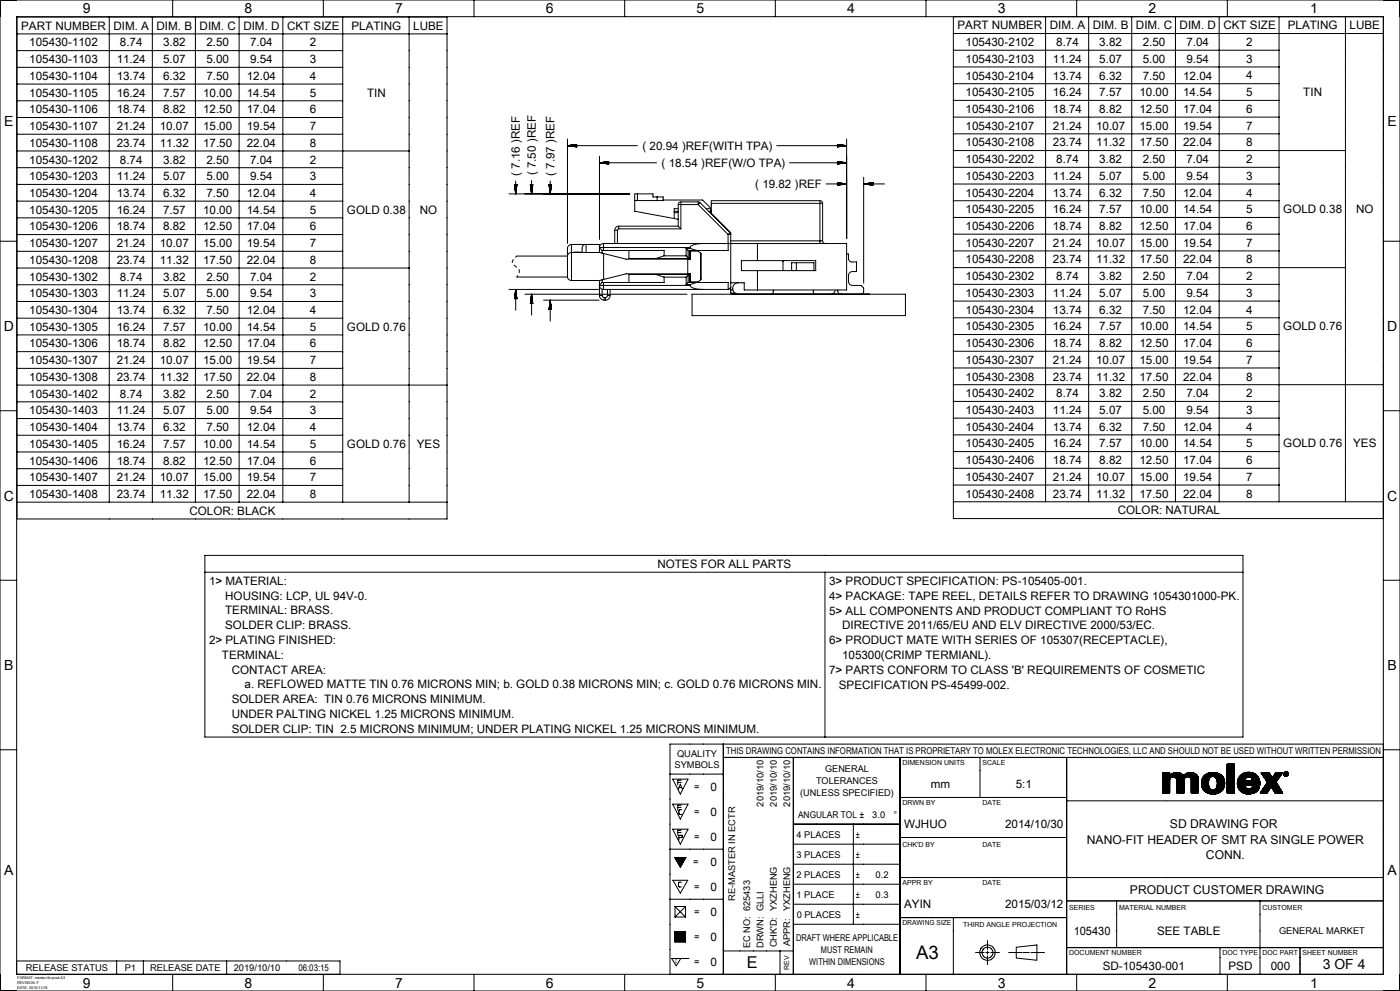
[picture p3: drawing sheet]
<svg xmlns="http://www.w3.org/2000/svg" width="420mm" height="297mm" viewBox="0 0 420 297" stroke-linecap="round" stroke-linejoin="round" font-family="sans-serif">
<defs><g id="words">
<text font-size="5.6" x="274.8" y="287.5">A3</text>
<text font-size="4.9" x="224.1" y="290.3">E</text>
<g font-size="4.2">
<text x="24.9" y="4">9</text>
<text x="73.4" y="4">8</text>
<text x="118.6" y="4">7</text>
<text x="163.8" y="4">6</text>
<text x="209" y="4">5</text>
<text x="254.2" y="4">4</text>
<text x="299.4" y="4">3</text>
<text x="344.6" y="4">2</text>
<text x="393.1" y="4">1</text>
<text x="1.3" y="37.7">E</text>
<text x="416.3" y="37.7">E</text>
<text x="1.1" y="99.2">D</text>
<text x="416.1" y="99.2">D</text>
<text x="1.1" y="150">C</text>
<text x="416.1" y="150">C</text>
<text x="1.3" y="200.8">B</text>
<text x="416.3" y="200.8">B</text>
<text x="1.3" y="262.4">A</text>
<text x="416.3" y="262.4">A</text>
<text x="396.8" y="290.5">3 OF 4</text>
<text x="24.9" y="296">9</text>
<text x="73.4" y="296">8</text>
<text x="118.6" y="296">7</text>
<text x="163.8" y="296">6</text>
<text x="209" y="296">5</text>
<text x="254.2" y="296">4</text>
<text x="299.4" y="296">3</text>
<text x="344.6" y="296">2</text>
<text x="393.1" y="296">1</text>
</g>
<g font-size="3.6">
<text x="351" y="248.2">SD DRAWING FOR</text>
<text x="326.1" y="252.8">NANO-FIT HEADER OF SMT RA SINGLE POWER</text>
<text x="361.8" y="257.4">CONN.</text>
<text x="339" y="267.8">PRODUCT CUSTOMER DRAWING</text>
</g>
<g font-size="3.5">
<text x="6.4" y="8.9">PART NUMBER</text>
<text x="34" y="8.9">DIM. A</text>
<text x="47" y="8.9">DIM. B</text>
<text x="59.9" y="8.9">DIM. C</text>
<text x="73" y="8.9">DIM. D</text>
<text x="86.1" y="8.9">CKT SIZE</text>
<text x="105.4" y="8.9">PLATING</text>
<text x="124" y="8.9">LUBE</text>
<text x="287.3" y="8.8">PART NUMBER</text>
<text x="314.9" y="8.8">DIM. A</text>
<text x="327.9" y="8.8">DIM. B</text>
<text x="340.8" y="8.8">DIM. C</text>
<text x="353.9" y="8.8">DIM. D</text>
<text x="367" y="8.8">CKT SIZE</text>
<text x="386.3" y="8.8">PLATING</text>
<text x="404.9" y="8.8">LUBE</text>
<text x="8.8" y="13.9">105430-1102</text>
<text x="36" y="13.9">8.74</text>
<text x="48.9" y="13.9">3.82</text>
<text x="61.9" y="13.9">2.50</text>
<text x="75" y="13.9">7.04</text>
<text x="93" y="13.9">2</text>
<text x="289.7" y="13.8">105430-2102</text>
<text x="316.9" y="13.8">8.74</text>
<text x="329.8" y="13.8">3.82</text>
<text x="342.8" y="13.8">2.50</text>
<text x="355.9" y="13.8">7.04</text>
<text x="373.9" y="13.8">2</text>
<text x="8.8" y="18.9">105430-1103</text>
<text x="8.8" y="23.9">105430-1104</text>
<text x="35" y="18.9">11.24</text>
<text x="35" y="23.9">13.74</text>
<text x="48.9" y="18.9">5.07</text>
<text x="48.9" y="23.9">6.32</text>
<text x="61.9" y="18.9">5.00</text>
<text x="61.9" y="23.9">7.50</text>
<text x="74.1" y="23.9">12.04</text>
<text x="75" y="18.9">9.54</text>
<text x="93" y="18.9">3</text>
<text x="93" y="23.9">4</text>
<text x="289.7" y="18.8">105430-2103</text>
<text x="289.7" y="23.8">105430-2104</text>
<text x="315.9" y="18.8">11.24</text>
<text x="315.9" y="23.8">13.74</text>
<text x="329.8" y="18.8">5.07</text>
<text x="329.8" y="23.8">6.32</text>
<text x="342.8" y="18.8">5.00</text>
<text x="342.8" y="23.8">7.50</text>
<text x="355" y="23.8">12.04</text>
<text x="355.9" y="18.8">9.54</text>
<text x="373.9" y="18.8">3</text>
<text x="373.9" y="23.8">4</text>
<text x="8.8" y="29">105430-1105</text>
<text x="35" y="29">16.24</text>
<text x="48.9" y="29">7.57</text>
<text x="60.9" y="29">10.00</text>
<text x="74.1" y="29">14.54</text>
<text x="93" y="29">5</text>
<text x="110.1" y="29">TIN</text>
<text x="289.7" y="28.8">105430-2105</text>
<text x="315.9" y="28.8">16.24</text>
<text x="329.8" y="28.8">7.57</text>
<text x="341.8" y="28.8">10.00</text>
<text x="355" y="28.8">14.54</text>
<text x="373.9" y="28.8">5</text>
<text x="391" y="28.8">TIN</text>
<text x="8.8" y="34">105430-1106</text>
<text x="35" y="34">18.74</text>
<text x="48.9" y="34">8.82</text>
<text x="60.9" y="34">12.50</text>
<text x="74.1" y="34">17.04</text>
<text x="93" y="34">6</text>
<text x="289.7" y="33.9">105430-2106</text>
<text x="315.9" y="33.9">18.74</text>
<text x="329.8" y="33.9">8.82</text>
<text x="341.8" y="33.9">12.50</text>
<text x="355" y="33.9">17.04</text>
<text x="373.9" y="33.9">6</text>
<text x="8.8" y="39">105430-1107</text>
<text x="35" y="39">21.24</text>
<text x="47.9" y="39">10.07</text>
<text x="60.9" y="39">15.00</text>
<text x="74.1" y="39">19.54</text>
<text x="93" y="39">7</text>
<text x="289.7" y="38.9">105430-2107</text>
<text x="315.9" y="38.9">21.24</text>
<text x="328.8" y="38.9">10.07</text>
<text x="341.8" y="38.9">15.00</text>
<text x="355" y="38.9">19.54</text>
<text x="373.9" y="38.9">7</text>
<text x="8.8" y="44">105430-1108</text>
<text x="35" y="44">23.74</text>
<text x="47.9" y="44">11.32</text>
<text x="60.9" y="44">17.50</text>
<text x="74.1" y="44">22.04</text>
<text x="93" y="44">8</text>
<text x="192.7" y="44.9">( 20.94 )REF(WITH TPA)</text>
<text x="289.7" y="43.9">105430-2108</text>
<text x="315.9" y="43.9">23.74</text>
<text x="328.8" y="43.9">11.32</text>
<text x="341.8" y="43.9">17.50</text>
<text x="355" y="43.9">22.04</text>
<text x="373.9" y="43.9">8</text>
<text x="8.8" y="49">105430-1202</text>
<text x="36" y="49">8.74</text>
<text x="48.9" y="49">3.82</text>
<text x="61.9" y="49">2.50</text>
<text x="75" y="49">7.04</text>
<text x="93" y="49">2</text>
<text x="156" y="52.8" transform="rotate(-90 156 52.8)">( 7.16 )REF</text>
<text x="160.7" y="52.6" transform="rotate(-90 160.7 52.6)">( 7.50 )REF</text>
<text x="166.3" y="52.8" transform="rotate(-90 166.3 52.8)">( 7.97 )REF</text>
<text x="198.5" y="50">( 18.54 )REF(W/O TPA)</text>
<text x="289.7" y="48.9">105430-2202</text>
<text x="289.7" y="53.9">105430-2203</text>
<text x="315.9" y="53.9">11.24</text>
<text x="316.9" y="48.9">8.74</text>
<text x="329.8" y="48.9">3.82</text>
<text x="329.8" y="53.9">5.07</text>
<text x="342.8" y="48.9">2.50</text>
<text x="342.8" y="53.9">5.00</text>
<text x="355.9" y="48.9">7.04</text>
<text x="355.9" y="53.9">9.54</text>
<text x="373.9" y="48.9">2</text>
<text x="373.9" y="53.9">3</text>
<text x="8.8" y="54">105430-1203</text>
<text x="8.8" y="59">105430-1204</text>
<text x="35" y="54">11.24</text>
<text x="35" y="59">13.74</text>
<text x="48.9" y="54">5.07</text>
<text x="48.9" y="59">6.32</text>
<text x="61.9" y="54">5.00</text>
<text x="61.9" y="59">7.50</text>
<text x="74.1" y="59">12.04</text>
<text x="75" y="54">9.54</text>
<text x="93" y="54">3</text>
<text x="93" y="59">4</text>
<text x="226.5" y="56.4">( 19.82 )REF</text>
<text x="289.7" y="58.9">105430-2204</text>
<text x="315.9" y="58.9">13.74</text>
<text x="329.8" y="58.9">6.32</text>
<text x="342.8" y="58.9">7.50</text>
<text x="355" y="58.9">12.04</text>
<text x="373.9" y="58.9">4</text>
<text x="8.8" y="64">105430-1205</text>
<text x="35" y="64">16.24</text>
<text x="48.9" y="64">7.57</text>
<text x="60.9" y="64">10.00</text>
<text x="74.1" y="64">14.54</text>
<text x="93" y="64">5</text>
<text x="104.1" y="64.1">GOLD 0.38</text>
<text x="125.9" y="64.1">NO</text>
<text x="289.7" y="63.9">105430-2205</text>
<text x="315.9" y="63.9">16.24</text>
<text x="329.8" y="63.9">7.57</text>
<text x="341.8" y="63.9">10.00</text>
<text x="355" y="63.9">14.54</text>
<text x="373.9" y="63.9">5</text>
<text x="385" y="63.9">GOLD 0.38</text>
<text x="406.8" y="63.9">NO</text>
<text x="8.8" y="69.1">105430-1206</text>
<text x="35" y="69.1">18.74</text>
<text x="48.9" y="69.1">8.82</text>
<text x="60.9" y="69.1">12.50</text>
<text x="74.1" y="69.1">17.04</text>
<text x="93" y="69.1">6</text>
<text x="289.7" y="68.9">105430-2206</text>
<text x="315.9" y="68.9">18.74</text>
<text x="329.8" y="68.9">8.82</text>
<text x="341.8" y="68.9">12.50</text>
<text x="355" y="68.9">17.04</text>
<text x="373.9" y="68.9">6</text>
<text x="8.8" y="74.1">105430-1207</text>
<text x="35" y="74.1">21.24</text>
<text x="47.9" y="74.1">10.07</text>
<text x="60.9" y="74.1">15.00</text>
<text x="74.1" y="74.1">19.54</text>
<text x="93" y="74.1">7</text>
<text x="289.7" y="73.9">105430-2207</text>
<text x="315.9" y="73.9">21.24</text>
<text x="328.8" y="73.9">10.07</text>
<text x="341.8" y="73.9">15.00</text>
<text x="355" y="73.9">19.54</text>
<text x="373.9" y="73.9">7</text>
<text x="8.8" y="79.1">105430-1208</text>
<text x="35" y="79.1">23.74</text>
<text x="47.9" y="79.1">11.32</text>
<text x="60.9" y="79.1">17.50</text>
<text x="74.1" y="79.1">22.04</text>
<text x="93" y="79.1">8</text>
<text x="289.7" y="79">105430-2208</text>
<text x="289.7" y="84">105430-2302</text>
<text x="315.9" y="79">23.74</text>
<text x="316.9" y="84">8.74</text>
<text x="328.8" y="79">11.32</text>
<text x="329.8" y="84">3.82</text>
<text x="341.8" y="79">17.50</text>
<text x="342.8" y="84">2.50</text>
<text x="355" y="79">22.04</text>
<text x="355.9" y="84">7.04</text>
<text x="373.9" y="79">8</text>
<text x="373.9" y="84">2</text>
<text x="8.8" y="84.1">105430-1302</text>
<text x="8.8" y="89.1">105430-1303</text>
<text x="35" y="89.1">11.24</text>
<text x="36" y="84.1">8.74</text>
<text x="48.9" y="84.1">3.82</text>
<text x="48.9" y="89.1">5.07</text>
<text x="61.9" y="84.1">2.50</text>
<text x="61.9" y="89.1">5.00</text>
<text x="75" y="84.1">7.04</text>
<text x="75" y="89.1">9.54</text>
<text x="93" y="84.1">2</text>
<text x="93" y="89.1">3</text>
<text x="289.7" y="89">105430-2303</text>
<text x="315.9" y="89">11.24</text>
<text x="329.8" y="89">5.07</text>
<text x="342.8" y="89">5.00</text>
<text x="355.9" y="89">9.54</text>
<text x="373.9" y="89">3</text>
<text x="8.8" y="94.1">105430-1304</text>
<text x="35" y="94.1">13.74</text>
<text x="48.9" y="94.1">6.32</text>
<text x="61.9" y="94.1">7.50</text>
<text x="74.1" y="94.1">12.04</text>
<text x="93" y="94.1">4</text>
<text x="289.7" y="94">105430-2304</text>
<text x="315.9" y="94">13.74</text>
<text x="329.8" y="94">6.32</text>
<text x="342.8" y="94">7.50</text>
<text x="355" y="94">12.04</text>
<text x="373.9" y="94">4</text>
<text x="8.8" y="99.1">105430-1305</text>
<text x="35" y="99.1">16.24</text>
<text x="48.9" y="99.1">7.57</text>
<text x="60.9" y="99.1">10.00</text>
<text x="74.1" y="99.1">14.54</text>
<text x="93" y="99.1">5</text>
<text x="104.1" y="99.1">GOLD 0.76</text>
<text x="289.7" y="99">105430-2305</text>
<text x="315.9" y="99">16.24</text>
<text x="329.8" y="99">7.57</text>
<text x="341.8" y="99">10.00</text>
<text x="355" y="99">14.54</text>
<text x="373.9" y="99">5</text>
<text x="385" y="99">GOLD 0.76</text>
<text x="8.8" y="104.1">105430-1306</text>
<text x="35" y="104.1">18.74</text>
<text x="48.9" y="104.1">8.82</text>
<text x="60.9" y="104.1">12.50</text>
<text x="74.1" y="104.1">17.04</text>
<text x="93" y="104.1">6</text>
<text x="289.7" y="104">105430-2306</text>
<text x="315.9" y="104">18.74</text>
<text x="329.8" y="104">8.82</text>
<text x="341.8" y="104">12.50</text>
<text x="355" y="104">17.04</text>
<text x="373.9" y="104">6</text>
<text x="8.8" y="109.1">105430-1307</text>
<text x="35" y="109.1">21.24</text>
<text x="47.9" y="109.1">10.07</text>
<text x="60.9" y="109.1">15.00</text>
<text x="74.1" y="109.1">19.54</text>
<text x="93" y="109.1">7</text>
<text x="289.7" y="109">105430-2307</text>
<text x="315.9" y="109">21.24</text>
<text x="328.8" y="109">10.07</text>
<text x="341.8" y="109">15.00</text>
<text x="355" y="109">19.54</text>
<text x="373.9" y="109">7</text>
<text x="8.8" y="114.2">105430-1308</text>
<text x="8.8" y="119.2">105430-1402</text>
<text x="35" y="114.2">23.74</text>
<text x="36" y="119.2">8.74</text>
<text x="47.9" y="114.2">11.32</text>
<text x="48.9" y="119.2">3.82</text>
<text x="60.9" y="114.2">17.50</text>
<text x="61.9" y="119.2">2.50</text>
<text x="74.1" y="114.2">22.04</text>
<text x="75" y="119.2">7.04</text>
<text x="93" y="114.2">8</text>
<text x="93" y="119.2">2</text>
<text x="289.7" y="114">105430-2308</text>
<text x="289.7" y="119.1">105430-2402</text>
<text x="315.9" y="114">23.74</text>
<text x="316.9" y="119.1">8.74</text>
<text x="328.8" y="114">11.32</text>
<text x="329.8" y="119.1">3.82</text>
<text x="341.8" y="114">17.50</text>
<text x="342.8" y="119.1">2.50</text>
<text x="355" y="114">22.04</text>
<text x="355.9" y="119.1">7.04</text>
<text x="373.9" y="114">8</text>
<text x="373.9" y="119.1">2</text>
<text x="8.8" y="124.2">105430-1403</text>
<text x="35" y="124.2">11.24</text>
<text x="48.9" y="124.2">5.07</text>
<text x="61.9" y="124.2">5.00</text>
<text x="75" y="124.2">9.54</text>
<text x="93" y="124.2">3</text>
<text x="289.7" y="124.1">105430-2403</text>
<text x="315.9" y="124.1">11.24</text>
<text x="329.8" y="124.1">5.07</text>
<text x="342.8" y="124.1">5.00</text>
<text x="355.9" y="124.1">9.54</text>
<text x="373.9" y="124.1">3</text>
<text x="8.8" y="129.2">105430-1404</text>
<text x="35" y="129.2">13.74</text>
<text x="48.9" y="129.2">6.32</text>
<text x="61.9" y="129.2">7.50</text>
<text x="74.1" y="129.2">12.04</text>
<text x="93" y="129.2">4</text>
<text x="289.7" y="129.1">105430-2404</text>
<text x="315.9" y="129.1">13.74</text>
<text x="329.8" y="129.1">6.32</text>
<text x="342.8" y="129.1">7.50</text>
<text x="355" y="129.1">12.04</text>
<text x="373.9" y="129.1">4</text>
<text x="8.8" y="134.2">105430-1405</text>
<text x="35" y="134.2">16.24</text>
<text x="48.9" y="134.2">7.57</text>
<text x="60.9" y="134.2">10.00</text>
<text x="74.1" y="134.2">14.54</text>
<text x="93" y="134.2">5</text>
<text x="104.1" y="134.2">GOLD 0.76</text>
<text x="125.1" y="134.2">YES</text>
<text x="289.7" y="134.1">105430-2405</text>
<text x="315.9" y="134.1">16.24</text>
<text x="329.8" y="134.1">7.57</text>
<text x="341.8" y="134.1">10.00</text>
<text x="355" y="134.1">14.54</text>
<text x="373.9" y="134.1">5</text>
<text x="385" y="134.1">GOLD 0.76</text>
<text x="406" y="134.1">YES</text>
<text x="8.8" y="139.2">105430-1406</text>
<text x="35" y="139.2">18.74</text>
<text x="48.9" y="139.2">8.82</text>
<text x="60.9" y="139.2">12.50</text>
<text x="74.1" y="139.2">17.04</text>
<text x="93" y="139.2">6</text>
<text x="289.7" y="139.1">105430-2406</text>
<text x="315.9" y="139.1">18.74</text>
<text x="329.8" y="139.1">8.82</text>
<text x="341.8" y="139.1">12.50</text>
<text x="355" y="139.1">17.04</text>
<text x="373.9" y="139.1">6</text>
<text x="8.8" y="144.2">105430-1407</text>
<text x="8.8" y="149.2">105430-1408</text>
<text x="35" y="144.2">21.24</text>
<text x="35" y="149.2">23.74</text>
<text x="47.9" y="144.2">10.07</text>
<text x="47.9" y="149.2">11.32</text>
<text x="60.9" y="144.2">15.00</text>
<text x="60.9" y="149.2">17.50</text>
<text x="74.1" y="144.2">19.54</text>
<text x="74.1" y="149.2">22.04</text>
<text x="93" y="144.2">7</text>
<text x="93" y="149.2">8</text>
<text x="289.7" y="144.1">105430-2407</text>
<text x="289.7" y="149.1">105430-2408</text>
<text x="315.9" y="144.1">21.24</text>
<text x="315.9" y="149.1">23.74</text>
<text x="328.8" y="144.1">10.07</text>
<text x="328.8" y="149.1">11.32</text>
<text x="341.8" y="144.1">15.00</text>
<text x="341.8" y="149.1">17.50</text>
<text x="355" y="144.1">19.54</text>
<text x="355" y="149.1">22.04</text>
<text x="373.9" y="144.1">7</text>
<text x="373.9" y="149.1">8</text>
<text x="56.8" y="154.3">COLOR: BLACK</text>
<text x="335.3" y="154.2">COLOR: NATURAL</text>
<text x="197.2" y="170.2">NOTES FOR ALL PARTS</text>
<text x="62.7" y="175.3">1&gt; MATERIAL:</text>
<text x="67.6" y="179.7">HOUSING: LCP, UL 94V-0.</text>
<text x="248.7" y="175.3">3&gt; PRODUCT SPECIFICATION: PS-105405-001.</text>
<text x="248.7" y="179.7">4&gt; PACKAGE: TAPE REEL, DETAILS REFER TO DRAWING 1054301000-PK.</text>
<text x="67.6" y="184.1">TERMINAL: BRASS.</text>
<text x="248.7" y="184.2">5&gt; ALL COMPONENTS AND PRODUCT COMPLIANT TO RoHS</text>
<text x="67.6" y="188.6">SOLDER CLIP: BRASS.</text>
<text x="252.6" y="188.6">DIRECTIVE 2011/65/EU AND ELV DIRECTIVE 2000/53/EC.</text>
<text x="62.7" y="193">2&gt; PLATING FINISHED:</text>
<text x="66.6" y="197.5">TERMINAL:</text>
<text x="248.7" y="193">6&gt; PRODUCT MATE WITH SERIES OF 105307(RECEPTACLE),</text>
<text x="252.6" y="197.5">105300(CRIMP TERMIANL).</text>
<text x="69.5" y="201.9">CONTACT AREA:</text>
<text x="248.7" y="201.9">7&gt; PARTS CONFORM TO CLASS 'B' REQUIREMENTS OF COSMETIC</text>
<text x="73.4" y="206.3">a. REFLOWED MATTE TIN 0.76 MICRONS MIN; b. GOLD 0.38 MICRONS MIN; c. GOLD 0.76 MICRONS MIN.</text>
<text x="251.6" y="206.4">SPECIFICATION PS-45499-002.</text>
<text x="69.5" y="210.8">SOLDER AREA: TIN 0.76 MICRONS MINIMUM.</text>
<text x="69.5" y="215.2">UNDER PALTING NICKEL 1.25 MICRONS MINIMUM.</text>
<text x="69.5" y="219.6">SOLDER CLIP: TIN 2.5 MICRONS MINIMUM; UNDER PLATING NICKEL 1.25 MICRONS MINIMUM.</text>
<text x="213.2" y="237">0</text>
<text x="279.2" y="236.2">mm</text>
<text x="304.7" y="236.3">5:1</text>
<text x="213.2" y="244.5">0</text>
<text x="271.2" y="248.3">WJHUO</text>
<text x="301.5" y="248.3">2014/10/30</text>
<text x="213.2" y="252">0</text>
<text x="213.2" y="259.5">0</text>
<text x="213.2" y="267">0</text>
<text x="213.2" y="274.5">0</text>
<text x="271.2" y="272.2">AYIN</text>
<text x="301.5" y="272.3">2015/03/12</text>
<text x="322.1" y="280.3">105430</text>
<text x="347.1" y="280.3">SEE TABLE</text>
<text x="213.2" y="282">0</text>
<text x="213.2" y="289.5">0</text>
<text x="330.8" y="290.8">SD-105430-001</text>
<text x="368.5" y="290.8">PSD</text>
<text x="381.2" y="290.8">000</text>
</g>
<g font-size="2.8">
<text x="203.1" y="226.7">QUALITY</text>
<text x="217.8" y="226">THIS DRAWING CONTAINS INFORMATION THAT IS PROPRIETARY TO MOLEX ELECTRONIC TECHNOLOGIES, LLC AND SHOULD NOT BE USED WITHOUT WRITTEN PERMISSION</text>
<text x="202.4" y="230.3">SYMBOLS</text>
<text x="247.5" y="231.5">GENERAL</text>
<text x="208.3" y="236.8">=</text>
<text x="240.1" y="238.6">(UNLESS SPECIFIED)</text>
<text x="244.8" y="235">TOLERANCES</text>
<text x="208.3" y="244.3">=</text>
<text x="229" y="241.7" transform="rotate(-90 229 241.7)">2019/10/10</text>
<text x="233" y="241.7" transform="rotate(-90 233 241.7)">2019/10/10</text>
<text x="237" y="241.7" transform="rotate(-90 237 241.7)">2019/10/10</text>
<text x="239.4" y="245">ANGULAR TOL ±</text>
<text x="261.7" y="245">3.0</text>
<text x="268" y="245">°</text>
<text x="208.3" y="251.8">=</text>
<text x="239" y="251">4 PLACES</text>
<text x="256.7" y="251">±</text>
<text x="239" y="257">3 PLACES</text>
<text x="256.7" y="257">±</text>
<text x="208" y="259.3">=</text>
<text x="239" y="263">2 PLACES</text>
<text x="256.7" y="263">±</text>
<text x="262.7" y="263">0.2</text>
<text x="208.3" y="266.8">=</text>
<text x="239" y="269">1 PLACE</text>
<text x="256.7" y="269">±</text>
<text x="262.7" y="269">0.3</text>
<text x="208.3" y="274.3">=</text>
<text x="220.5" y="270.1" transform="rotate(-90 220.5 270.1)">RE-MASTER IN ECTR</text>
<text x="237" y="273" transform="rotate(-90 237 273)">YXZHENG</text>
<text x="239" y="275">0 PLACES</text>
<text x="256.7" y="275">±</text>
<text x="208.3" y="281.8">=</text>
<text x="238.8" y="282">DRAFT WHERE APPLICABLE</text>
<text x="383.7" y="280">GENERAL MARKET</text>
<text x="225" y="284.1" transform="rotate(-90 225 284.1)">EC NO: 625433</text>
<text x="229" y="284.1" transform="rotate(-90 229 284.1)">DRWN: GLLI</text>
<text x="233" y="283.9" transform="rotate(-90 233 283.9)">CHK'D: YXZHENG</text>
<text x="237" y="283.6" transform="rotate(-90 237 283.6)">APPR:</text>
<text x="246.3" y="285.5">MUST REMAIN</text>
<text x="7.8" y="291">RELEASE STATUS</text>
<text x="37.4" y="291">P1</text>
<text x="45" y="291">RELEASE DATE</text>
<text x="70.1" y="291">2019/10/10</text>
<text x="89.5" y="291">06:03:15</text>
<text x="208.3" y="289.3">=</text>
<text x="242.8" y="289.1">WITHIN DIMENSIONS</text>
</g>
<g font-size="2.1">
<text x="270.7" y="229.3">DIMENSION UNITS</text>
<text x="294.7" y="229.3">SCALE</text>
<text x="270.7" y="241.2">DRWN BY</text>
<text x="294.7" y="241.2">DATE</text>
<text x="270.7" y="253.8">CHK'D BY</text>
<text x="294.7" y="253.7">DATE</text>
<text x="270.7" y="265.2">APPR BY</text>
<text x="294.7" y="265.2">DATE</text>
<text x="320.7" y="272.8">SERIES</text>
<text x="335.7" y="272.8">MATERIAL NUMBER</text>
<text x="378.7" y="272.8">CUSTOMER</text>
<text x="270.7" y="277.3">DRAWING SIZE</text>
<text x="289" y="277.8">THIRD ANGLE PROJECTION</text>
<text x="320.7" y="286.3">DOCUMENT NUMBER</text>
<text x="366.7" y="286.3">DOC TYPE</text>
<text x="378.7" y="286.3">DOC PART</text>
<text x="390.8" y="286.3">SHEET NUMBER</text>
<text x="236.8" y="290.6" transform="rotate(-90 236.8 290.6)">REV</text>
</g>
<text font-size="1.5" x="202.5" y="288.6">C</text>
<g font-size="1.1">
<text x="5.1" y="293.5">FORMAT: master-tb-prod-A3</text>
<text x="5.1" y="294.9">REVISION: F</text>
<text x="5.1" y="296.3">DATE: 2015/11/16</text>
</g>
</g></defs>
<g fill="none" stroke="#000" stroke-width=".3">
<path d="M0 0h420v297h-420zM5 5h410v287h-410zM5.1 5.1h129v150.4h-129zM5.1 10.2h129M5.1 15.2h97.7M32.8 5.1v145.4M45.7 5.1v145.4M51.8 0v5M58.6 5.1v145.4M71.7 5.1v145.4M84.9 5.1v145.4M97 0v5"/>
<path d="M102.8 5.1v145.4M122.7 5.1v145.4M142.2 0v5M187.4 0v5M232.6 0v5M277.8 0v5M286 5v150.4h129M286 10h129M286 15.1h97.7M313.7 5v145.4M323 0v5M326.6 5v145.4"/>
<path d="M339.5 5v145.4M352.6 5v145.4M365.7 5v145.4M368.2 0v5M383.7 5v145.4M403.6 5v145.4M5.1 20.2h97.7M5.1 25.2h97.7M5.1 30.2h97.7M5.1 35.2h97.7M286 20.1h97.7M286 25.1h97.7"/>
<path d="M286 30.1h97.7M286 35.1h97.7M5.1 55.3h97.7M5.1 40.2h97.7M5.1 45.2h117.6M5.1 50.3h97.7M152.7 58.1h36.2M154.3 55.4h.8M154.3 55.4l.4 2.7M154.4 55.4v.2M154.4 55.4l.1 .8M154.5 55.4v1.4"/>
<path d="M154.6 55.4v1.9M154.6 55.4l.1 2.5M154.7 54.3v3.8M154.8 55.4v2.1M154.9 55.4v1.5M155 55.4l-.1 1.2M155 55.4v.6M155.1 55.4h.1M155.1 55.4l-.4 2.7M159.1 55.4h.7M159.1 55.4l.4 2.7M159.1 55.4h.1"/>
<path d="M159.1 55.4l.1 .4M159.2 55.4v1M159.3 55.4v1.5M159.3 55.4l.1 2.1M159.5 54.1v4M159.5 55.4v2.5M159.6 55.4v1.9M159.7 55.4l-.1 1.4M159.8 55.4l-.1 .8M159.8 55.4v.2M159.8 55.4l-.3 2.7M164.7 55.4h.7"/>
<path d="M164.7 55.4l.4 2.7M164.7 55.4h.1M164.7 55.4l.1 .6M164.8 55.4l.1 1.2M164.9 55.4v1.7M165 55.4v2.3M165.1 54.3v3.8M165.2 55.4l-.1 2.3M165.3 55.4l-.1 1.7M165.3 55.4v1.2M165.4 55.4v.6M165.4 55.4h.1"/>
<path d="M165.4 55.4l-.3 2.7M170.2 43.7h21M170.2 41.7v31.3M170.2 43.7l2.8 .3M170.6 43.7h2.4M170.6 43.6h2.4M171.2 43.8h1.8M171.2 43.5h1.8M171.8 43.9h1.2M171.8 43.5h1.2M172.4 43.9h.6M172.4 43.4h.6"/>
<path d="M172.9 44h.1M172.9 43.3h.1M173 43.3v.7M173 43.3l-2.8 .4M179.8 46.8v25M179.8 48.8h17.2M179.8 48.8l2.8 .3M180 48.8h2.6M180.4 48.9h2.2M180.4 48.7h2.2M181 48.9h1.6M181 48.6h1.6"/>
<path d="M181.6 49h1M181.6 48.6h1M182.2 49.1h.4M182.2 48.5h.4M182.6 48.4v.7M182.6 48.4l-2.8 .4M191.2 58.1h-.8v5.2l13.1 2.4M191.2 58.1h4.7v.9h3v1.1h-7.7M191.2 58.1v2M197.1 59v1.1M198.9 59.9h11.9l2.4 2.4v1M233 43.7h21"/>
<path d="M236.8 48.8h17.2M247.8 55.1h6.2M251.2 44h.1M251.2 48.4l.5 .1M251.2 48.5l1 .1M251.2 48.6h1.6M251.2 48.7h2.2M251.2 48.7l2.6 .1M251.2 48.4l2.8 .4M251.2 43.3v.7M251.2 48.4v.7M251.2 54.8v.7"/>
<path d="M251.2 54.8l2.8 .3M251.2 54.8h.1M251.2 54.8h.7M251.2 54.9h1.2M251.2 54.9l1.8 .1M251.2 55l2.4 .1M251.2 55.5h.1M251.2 43.3h.1M251.2 43.3l.7 .1M251.2 43.4l1.2 .1M251.2 43.5h1.8M251.2 43.6h2.4"/>
<path d="M251.2 43.3l2.8 .4M251.7 49.1h-.5M251.9 43.9l-.7 .1M251.9 55.4l-.7 .1M252.2 49l-1 .1M252.4 43.9h-1.2M252.4 55.3l-1.2 .1M252.8 48.9l-1.6 .1M253 43.8h-1.8M253 55.3h-1.8M253.4 48.9h-2.2M253.6 43.7l-2.4 .1"/>
<path d="M253.6 55.2h-2.4M254 41.7v29.8M254 48.8l-2.8 .3M254 55.1l-2.8 .4M254 43.7l-2.8 .3M259.1 55.1h6.3M259.1 53.1v31.7M259.1 55.1l2.8 .4M259.5 55.1h2.4M259.5 55.2h2.4M260.1 55h1.8M260.1 55.3h1.8"/>
<path d="M260.6 54.9h1.3M260.6 55.3h1.3M261.2 54.8h.7M261.2 55.4h.7M261.8 54.8h.1M261.8 55.5h.1M261.9 54.8v.7M261.9 54.8l-2.8 .3M286 40.1h97.7M286 45.1h117.6M286 50.1h97.7M286 55.2h97.7"/>
<path d="M0 72.3h5M5.1 75.3h97.7M5.1 65.3h97.7M5.1 60.3h97.7M5.1 70.3h97.7M154 77.8l-.3 .9M154.2 79.5l.8 .6M170.2 76.7h-15.2l-.3 .4M171.4 73.3l-.8 .3-.4 .9v8.5l.5 .8 .7 .3M171.4 73.3v10.8M171.4 73.3h4M172.2 75.7h2"/>
<path d="M173.2 75.6v.1M175.4 73.3h.4M175.4 73.3l-.7 .7-.1 1.7M175.8 73.3v2.4M175.8 73.3h4v2.4M179.8 75.7h-8.5l-.8 .4-.3 .8M179.8 74.3l.8 .8M180.6 75.1h.4M180.6 75.1v.8M181 73a.85 .85 0 0 0-.9 .2 .85 .85 0 0 0-.1 1h1M181 73v1.2M181 74.2v.9"/>
<path d="M181 74.2h26M181 73h73v13.9h-30.7v-2.2h-4.1M181 75.1h18.2v1.6M181.1 76v7.8M184.4 69h.8M184.4 69v4M185.2 69v4M185.6 68.6l-.4 .4M185.6 67.8a1.2 1.2 0 0 0-1.2 1.2M185.6 67.8v.8M185.6 68.6h18.7M185.6 67.8h17.9"/>
<path d="M188.7 75.1v2.4h17.7v-2.4M190.4 60.1h.8M199.2 76.7l-2.4 .8M199.2 76.7h6.6M202.3 63.3v.4M202.3 63.7v1.8M202.3 63.7h1.2M202.3 63.3h1.2M203.5 67.8l.8 .8M203.5 61.3h.8M203.5 62.5h-1.2v.8M203.5 61.3v6.5"/>
<path d="M204.3 60.5a.8 .8 0 0 0-.8 .8M204.3 60.5v.8M204.3 61.3v7.3M204.3 61.3h5.2M204.3 60.5h5.2M205.8 74.5v2.2M205.8 76.7l.6 .6M205.8 74.5l.6 .6M205.8 74.5h1.2M206.3 77.7v4.4M206.8 77.7v-2.4h2.8l.8 .8v7.6l-.8 .8h-2.8v-2.4M207 74.2v.3"/>
<path d="M207 74.5l2 .6M207.2 75.3v2.4h-19.4l-8-2M209.5 60.5l.5 .2M209.5 60.5v.8M209.5 61.3l8.9 9M210 60.7l-.5 .6M210 60.7l9 9M210.2 75.9v8M210.9 73a4.2 4.2 0 0 0-3.9 1.2M211.8 62.5h1.4M212.6 63.3h.6M213 63.7h.2"/>
<path d="M213.2 63.3v.4M213.2 63.7v.2M213.4 61.5h.1M213.4 63.2h.1M213.4 60.9h32.6M213.4 60.9v3l5.8 5.8v2.5M214.6 65.3h.2M215.2 65.9h.2M217 67.7h.2M218.4 70.3v2.7M218.5 73v2.1h-12.1M219 69.7l.2 .6h-.8"/>
<path d="M219 69.7l-.6 .6M219.2 72.2v15.6h1.3M219.2 72.2h26.8M222.4 78.1h22.3v3h-22.3zM227.2 73v5.1M234.9 78.1v3M235.1 78.1l-.2 .2M238.9 78.7v2.4M246 60.1a.8 .8 0 0 1 .8 .8M246 60.1h-32.6v.8M246 72.2v.8M246 72.2h.8"/>
<path d="M246 60.9h.8M246 60.1v.8M246 60.9v11.3M246.8 72.2a.8 .8 0 0 0 .8 .8M246.8 60.9v11.3M254 76.1h.5v1.4a1 1 0 0 0 1 1h1.4v2.9h-1.2a1.2 1.2 0 0 0-1.2 1.2v1.7a1.2 1.2 0 0 0 1.2 1.2h2.6l.8 .8v1a.8 .8 0 0 1-.8 .8M286 60.2h97.7M286 65.2h97.7M286 70.2h97.7M286 75.2h97.7M415 72.3h5M5.1 80.3h117.6"/>
<path d="M5.1 85.3h97.7M5.1 90.4h97.7M5.1 95.4h97.7M152.7 86.7h26.8M154.3 89.5h.8M154.4 89.3v.2M154.5 88.7v.8M154.5 88.1v1.4M154.6 87.5v2M154.7 86.9v2.6M154.7 86.7v6.3M154.7 86.7l-.4 2.8"/>
<path d="M154.7 86.7l.4 2.8M154.8 87.3v2.2M154.9 87.9v1.6M154.9 88.3v1.2M155 88.9v.6M155.1 89.4v.1M155.3 82.6l-.3 .4h15.2M155.7 80.8v.9M157.5 88.2h48.6M159.1 90.9h.7M159.1 90.9h.1M159.2 90.5v.4"/>
<path d="M159.2 89.9v1M159.3 89.3v1.6M159.4 88.8v2.1M159.5 88.2v6.2M159.5 88.2l-.4 2.7M159.5 88.2l.3 2.7M159.5 88.4v2.5M159.6 89v1.9M159.6 89.5v1.4M159.7 90.1v.8M159.8 90.7v.2M163.1 90h16.6"/>
<path d="M164.7 92.7h.7M164.7 92.7h.1M164.8 92.1v.6M164.9 91.5v1.2M164.9 90.9v1.8M165 90.4v2.3M165.1 90v6.2M165.1 90l-.4 2.7M165.1 90l.3 2.7M165.1 90.4v2.3M165.2 90.9v1.8M165.3 91.5v1.2"/>
<path d="M165.4 92.1v.6M165.4 92.7h.1M171.4 84.1h8.4M179.8 88.6a1.4 1.4 0 0 0 1.4 1.4M179.8 88.6h.8M179.8 84.1v4.5M179.8 84.1l8-2h19.4v2.4M180.6 88.6l.2 .4 .4 .2M180.6 84.7h.4M180.6 84.7l-.8 .8M180.6 83.9v.8M180.6 86.7v1.9"/>
<path d="M181 85.5h-1.1a.96 .96 0 0 0 1.1 1.2M181 85.5v1.2M181 84.7v.8M181 85.5h26M181.2 89.2v.8M181.2 89.2h.4M181.2 90h.4M181.6 89.2v.8M182.2 88.6l-.1 .4-.5 .2M182.2 88.6h.8M182.2 86.7v1.9M183 88.6a1.4 1.4 0 0 1-1.4 1.4"/>
<path d="M183 86.7v1.9M188.7 84.7v-2.4h17.7v2.4M196.8 82.3l2.4 .8M199.2 83.1v1.6h-18.2M199.2 83.1h6.6M205.8 83.1v2.2M205.8 85.3h1.2M206.4 84.7h12.1v2M206.4 84.7l-.6 .6M206.4 82.5l-.6 .6M207 85.5a3.5 3.5 0 0 0 3.4 1.2h.5M207 85.3v.2"/>
<path d="M207.6 88.2h64v6.4h-64zM209 84.7l-2 .6M219.2 86.1l-.6 .6h-37.6M219.2 86.9h.7M219.6 88.2h41.1M221.4 84.7a1.68 1.68 0 0 0-1.6 1.7 1.68 1.68 0 0 0 1.6 1.7M227.2 81.1v5.8M232 86.9l-.1 .8-.5 .4M237.5 81.1v-2.4h6.7v2.4M243.9 86.9l.1 .8 .6 .4M244.7 81.1h.1M250.5 86.9a1.2 1.2 0 0 1-1.2 1.2"/>
<path d="M251.3 86.9v.4a.8 .8 0 0 0 .8 .8M252.4 88.1v.1M286 80.2h117.6M286 85.2h97.7M286 90.2h97.7M286 95.2h97.7M5.1 100.4h97.7M5.1 105.4h97.7M5.1 110.4h97.7M5.1 115.4h129M286 100.3h97.7M286 105.3h97.7"/>
<path d="M286 110.3h97.7M286 115.3h129M0 123.1h5M5.1 120.4h97.7M5.1 125.4h97.7M5.1 130.4h97.7M5.1 135.5h97.7M286 120.3h97.7M286 125.3h97.7M286 130.3h97.7M286 135.3h97.7M415 123.1h5"/>
<path d="M5.1 140.5h97.7M5.1 145.5h97.7M5.1 150.5h129M286 140.4h97.7M286 145.4h97.7M286 150.4h129M0 173.9h5M61.5 166.5h311.4v54.4h-311.4zM61.5 171.5h311.4M247.5 171.5v49.4M415 173.9h5M0 224.7h5"/>
<path d="M201 232h16M201.8 233.5h4.6l-2.3 4.5zM203.3 234.5h1M203.5 236.5l.6-1.5 .6 1.5M203.7 236h.8M204.3 233.8h-1v1.5M217 223v69M217 227h198M238 227v65M270 227v65M270 239h50M294 227v12"/>
<path d="M320 227v65M348.7 231.6h2.2v.9a2.75 2.75 0 0 1 4.2 0M348.7 237.6h2.2M348.7 231.6v6M348.8 231.6l-.1 .1M348.9 231.6l-.2 .2M349 231.6l-.3 .3M349.1 231.6l-.4 .4M349.2 231.6l-.5 .5M349.3 231.6l-.6 .6M349.4 231.6l-.7 .7M349.5 231.6l-.8 .8"/>
<path d="M349.6 231.6l-.9 .9M349.7 231.6l-1 1M349.8 231.6l-1.1 1.1M349.9 231.6l-1.2 1.2M350 231.6l-1.3 1.3M350.1 231.6l-1.4 1.4M350.3 231.6l-1.6 1.5M350.3 231.6l-1.6 1.6M350.5 231.6l-1.8 1.8M350.6 231.6l-1.9 1.9M350.7 231.6l-2 1.9M350.8 231.6l-2.1 2.1"/>
<path d="M350.9 231.6l-2.2 2.2M350.9 235.1l-2.2 2.2M350.9 234.9l-2.2 2.3M350.9 234.8l-2.2 2.3M350.9 234.8l-2.2 2.2M350.9 234.6l-2.2 2.3M350.9 234.5l-2.2 2.2M350.9 234.4l-2.2 2.2M350.9 234.3l-2.2 2.2M350.9 234.2l-2.2 2.2M350.9 234.1l-2.2 2.2M350.9 234l-2.2 2.2"/>
<path d="M350.9 233.9l-2.2 2.2M350.9 237.6h.1M350.9 237.5l-.1 .1M350.9 237.4l-.2 .2M350.9 237.3l-.4 .3M350.9 237.2l-.4 .4M350.9 237.1l-.5 .5M350.9 237l-.7 .6M350.9 236.9l-.8 .7M350.9 236.7l-.9 .9M350.9 236.6l-1 1M350.9 236.6l-1.1 1"/>
<path d="M350.9 236.4l-1.2 1.2M350.9 236.3l-1.3 1.3M350.9 236.2l-1.4 1.4M350.9 236.1l-1.5 1.5M350.9 236l-1.6 1.6M350.9 235.9l-1.7 1.7M350.9 235.8l-1.8 1.8M350.9 235.7l-1.9 1.9M350.9 235.6l-2.1 2M350.9 235.5l-2.2 2.1M350.9 235.4l-2.2 2.2M350.9 235.3l-2.2 2.2"/>
<path d="M350.9 235.2l-2.2 2.2M350.9 233.8l-2.2 2.2M350.9 232.3l-2.2 2.2M350.9 232.2l-2.2 2.2M350.9 232.1l-2.2 2.2M350.9 232l-2.2 2.2M350.9 231.9l-2.2 2.2M350.9 231.7l-2.2 2.3M350.9 231.7l-2.2 2.2M350.9 233.7l-2.2 2.2M350.9 233.5l-2.2 2.3M351.1 233.3l-2.4 2.4"/>
<path d="M351.2 232.2l-2.5 2.4M351.5 231.9l-2.8 2.8M351.8 231.8l-3.1 3.1M352 231.7l-3.3 3.2M352.1 231.7l-3.4 3.3M352.3 231.6l-3.6 3.6M352.4 231.6l-3.7 3.7M352.5 231.5l-3.8 3.8M352.7 231.5l-4 4M352.8 231.5l-4.1 4.1M352.9 231.5l-1.5 1.4M353 231.5l-1.3 1.3"/>
<path d="M353 233.9a1.07 1.07 0 0 0-1-1.1 1.07 1.07 0 0 0-1.1 1.1v3.7M353 237.6h2.2M353 233.9v3.7M353 234.1l1.9-1.8-1.9 1.9M353.1 231.5l-1.3 1.3M353.2 231.5l-1.3 1.3M353.3 231.5l-1.3 1.3M353.4 231.5l-1.3 1.3M353.5 231.6l-1.3 1.2M353.6 231.6l-1.3 1.2M353.7 231.6l-1.3 1.3M353.8 231.6l-1.4 1.3"/>
<path d="M353.8 231.6l-1.3 1.3M353.9 231.7l-1.3 1.3M354 231.7l-1.4 1.3M354.1 231.7l-1.4 1.4M354.2 231.8l-1.4 1.4 1.4-1.4M354.3 231.8l-1.4 1.5M354.4 231.9l-1.5 1.4M354.4 231.9l-1.5 1.5M354.5 231.9l-1.5 1.6M354.6 232l-1.6 1.6M354.7 232.1l-1.7 1.6M354.7 232.1l-1.7 1.7"/>
<path d="M354.8 232.2l-1.8 1.7M354.9 232.2l-1.9 1.9M355 232.4l-2 2M355 232.4l-2 2.1M355.2 237.6h.1M355.2 237.5l-.1 .1M355.2 237.4l-.2 .2M355.2 237.3l-.3 .3M355.2 237.2l-.4 .4M355.2 237.1l-.5 .5M355.2 237l-.6 .6M355.2 236.9l-.7 .7"/>
<path d="M355.2 236.8l-.8 .8M355.2 236.7l-.9 .9M355.2 236.6l-1 1M355.2 236.4l-1.2 1.2M355.2 236.2l-1.4 1.4M355.2 236.1l-1.5 1.5M355.2 236l-1.6 1.6M355.2 235.9l-1.7 1.7M355.2 235.8l-1.8 1.8M355.2 235.7l-1.9 1.9M355.2 235.6l-2 2M355.2 235.5l-2.1 2.1"/>
<path d="M355.2 235.4l-2.1 2.2M355.2 235.3l-2.2 2.3M355.2 235.2l-2.2 2.2M355.2 235.1l-2.2 2.2M355.2 235l-2.2 2.2M355.2 234.9l-2.2 2.2M355.2 234.7l-2.2 2.3M355.2 234.7l-2.2 2.2M355.2 234.6l-2.2 2.2M355.2 234.4l-2.2 2.3M355.2 234.3l-2.2 2.3M355.2 234.2l-2.2 2.3"/>
<path d="M355.2 234.1l-2.2 2.3M355.2 234l-2.2 2.3M355.2 233.9l-2.2 2.3M355.2 233.8l-2.2 2.2M355.2 233.7l-2.2 2.2M355.3 233.5l-2.3 2.4M355.3 233.4l-2.3 2.3M355.6 232l-2.6 2.5M355.9 231.8l-2.9 2.9M356.1 231.7l-3.1 3.1M356.2 231.7l-3.2 3.2M356.4 231.6l-3.4 3.4"/>
<path d="M356.6 231.6l-3.6 3.5M356.7 231.5l-3.7 3.7M356.8 231.5l-3.8 3.8M356.9 231.5l-3.9 3.9M357.1 231.5l-4.1 4M357.2 231.5l-4.2 4.1M357.2 231.5l-1.4 1.4M357.4 233.9v3.7M357.4 233.9a1.07 1.07 0 0 0-1.1-1.1 1.07 1.07 0 0 0-1.1 1.1v3.7M357.4 231.5l-1.4 1.3M357.5 231.5l-1.4 1.3M357.5 231.5l-1.3 1.3"/>
<path d="M357.7 231.6l-1.4 1.2M357.7 231.6l-1.2 1.2M357.8 231.6l-1.3 1.2M357.9 231.6l-1.3 1.2M358 231.6l-1.3 1.3M358.1 231.7l-1.3 1.2M358.1 231.7l-1.2 1.2M358.2 231.7l-1.3 1.3M358.3 231.8l-1.3 1.2M358.4 231.8l-1.4 1.3M358.4 231.8l-1.3 1.3M358.5 231.9l-1.3 1.3"/>
<path d="M358.6 231.9l-1.4 1.4M358.6 232l-1.4 1.4M358.7 232l-1.4 1.4M358.8 232l-1.5 1.5M358.8 232.1l-1.5 1.5M358.9 232.1l-1.5 1.6M358.9 232.2l-1.5 1.5M359 232.2l-1.6 1.7M359 232.2a2.75 2.75 0 0 0-3.9 .3M359 232.2l.5 1v4.4h-2.1M359 232.3l-1.6 1.6M359.1 232.3l-1.7 1.7"/>
<path d="M359.1 232.3l-1.7 1.9M359.2 232.4l-1.8 1.9M359.2 232.5l-1.8 1.9M359.3 232.5l-1.9 2M359.3 232.6l-1.9 2M359.3 232.7l-1.9 2M359.4 232.8l-2 2M359.4 232.8l-2 2.1M359.4 232.9l-2 2.1M359.4 233l-2 2.1M359.4 233.1l-2 2.1M359.5 233.2l-2.1 2.1"/>
<path d="M359.5 237.5l-.2 .1M359.5 237.4l-.2 .2M359.5 237.3l-.3 .3M359.5 237.2l-.5 .4M359.5 237.1l-.6 .5M359.5 237l-.7 .6M359.5 236.9l-.8 .7M359.5 236.8l-.9 .8M359.5 236.7l-1 .9M359.5 236.6l-1.1 1M359.5 236.5l-1.2 1.1M359.5 236.4l-1.3 1.2"/>
<path d="M359.5 236.3l-1.4 1.3M359.5 236.2l-1.5 1.4M359.5 236l-1.6 1.6M359.5 235.9l-1.7 1.7M359.5 235.8l-1.9 1.8M359.5 235.7l-2 1.9M359.5 235.6l-2 2M359.5 235.5l-2.1 2.1M359.5 235.4l-2.1 2.1M359.5 235.3l-2.1 2.1M359.5 235.2l-2.1 2.2M359.5 235.1l-2.1 2.1"/>
<path d="M359.5 235l-2.1 2.1M359.5 234.9l-2.1 2.1M359.5 234.8l-2.1 2.1M359.5 234.7l-2.1 2.1M359.5 234.6l-2.1 2.1M359.5 234.5l-2.1 2.1M359.5 234.3l-2.1 2.2M359.5 234.2l-2.1 2.2M359.5 234.2l-2.1 2.1M359.5 234l-2.1 2.2M359.5 233.9l-2.1 2.2M359.5 233.8l-2.1 2.2"/>
<path d="M359.5 233.7l-2.1 2.2M359.5 233.6l-2.1 2.1M359.5 233.5l-2.1 2.2M359.5 233.4l-2.1 2.2M359.5 233.3l-2.1 2.1M360.9 233a3.4 3.4 0 0 0 .7 4.3M361.4 232.3l-.3 .3M361.7 237.4l1.2-1.1-1.1 1.1M361.8 232l-1 1M362 231.9l-1.2 1.3M362.1 237.6l1.1-1-1 1M362.2 231.9l-1.5 1.5"/>
<path d="M362.4 231.8l-1.8 1.8M362.5 234.7l-1.7 1.7M362.5 234.8l-1.6 1.7M362.5 234.6l-1.7 1.8M362.5 234.9l-1.6 1.7M362.5 235l-1.6 1.6M362.5 234.4l-1.7 1.9M362.6 235.1l-1.6 1.6M362.6 234.3l-1.9 1.9M362.6 235.2l-1.6 1.6M362.6 234.2l-1.9 1.9M362.6 231.7l-2 2"/>
<path d="M362.6 235.3l-1.5 1.6 1.5-1.5M362.6 234.1l-1.9 2M362.6 235.4l-1.4 1.5M362.6 234l-2 2M362.6 235.5l-1.3 1.5 1.4-1.4M362.7 233.8l-2.1 2.1M362.7 235.7l-1.4 1.4M362.7 233.7l-2.1 2.1M362.7 235.8l-1.3 1.3M362.7 235.9l-1.3 1.3M362.7 233.5l-2.1 2.2M362.7 235.9l-1.2 1.3 1.3-1.2"/>
<path d="M362.8 231.7l-2.3 2.2M362.8 236.1l-1.2 1.2M362.8 233.3l-2.3 2.4M362.8 236.2l-1.1 1.1M362.9 231.6l-2.4 2.4M363 236.3l-1.1 1.2M363 231.6l-2.5 2.5M363.1 236.4l-1.2 1.1M363.1 236.5l-1.1 1M363.2 231.6l-2.7 2.7M363.3 231.5l-2.9 2.9M363.3 236.6l-1.1 1"/>
<path d="M363.4 231.5l-3 3M363.4 236.6l-1.1 1.1M363.5 236.7l-1.1 1M363.5 231.5l-3.1 3.1M363.6 236.7l-1.2 1M363.6 236.7l-1.1 1.1M363.6 231.5l-3.2 3.2M363.7 236.7l-1.1 1.1M363.7 231.5l-3.3 3.3M363.8 236.7l-1.1 1.1M363.9 231.5l-3.5 3.4M363.9 236.7l-1.1 1.1"/>
<path d="M364 231.5l-3.6 3.5M364 236.7l-1.1 1.2M364.1 231.5l-3.7 3.6M364.2 231.5l-3.7 3.7M364.2 236.7l-1.3 1.2M364.3 231.5l-3.8 3.8M364.3 236.6l-1.3 1.3M364.4 231.5l-3.9 3.9M364.5 231.5l-4 4M364.5 236.5l-1.4 1.4M364.5 231.5l-4 4.1M364.7 231.6l-1.4 1.2"/>
<path d="M364.7 231.6l-1.2 1.1M364.8 231.6l-1.2 1.1M364.8 233.2l1.2-1.1-1.1 1.1M364.9 233.3l1.3-1.2-1.3 1.3M364.9 231.6l-1.2 1.1M365 233.5a1.32 1.32 0 0 0-1.7-.7 1.32 1.32 0 0 0-.8 1.7l.3 1.5M365 233.5a2.59 2.59 0 0 1-.7 3.2l-1.1-.2-.4-.5M365 231.6l-1.1 1.1M365.1 231.7l-1.1 1M365.1 235.6l2.1-2.1-2.1 2.2M365.1 233.9l1.5-1.4-1.5 1.5M365.1 234.1l1.6-1.5-1.5 1.6"/>
<path d="M365.2 231.7l-1.1 1M365.2 231.7l-1 1 1.1-1M365.4 231.8l-1.1 1M365.5 231.8l-1.1 1M365.6 231.8l-1.2 1M365.6 231.9l-1.1 1M365.7 231.9l-1.1 1M365.8 231.9l-1.2 1.1M365.8 232l-1.1 1.1M365.9 232l-1.1 1.1M366.2 232.2a3.4 3.4 0 0 1 .8 4.3M366.2 232.2a3.9 3.9 0 0 0-5.3 .8"/>
<path d="M366.2 232.2l-1.2 1.2M366.3 232.2l-1.3 1.3M366.4 232.3l-1.4 1.3M366.4 232.3l-1.4 1.4M366.5 232.4l-1.4 1.4M366.5 232.4l-1.4 1.5M366.7 236.9l-.3 .3M366.8 232.7l-1.6 1.6M366.8 232.7l-1.6 1.7M366.8 232.8l-1.6 1.7M366.9 232.9l-1.7 1.7M366.9 232.9l-1.7 1.8"/>
<path d="M367 233l-1.8 1.8M367 236.5a3.8 3.8 0 0 1-5.4 .8M367 236.5l-1 .9M367 233.1l-1.8 1.8M367 233.1l-1.8 1.9M367.1 233.2l-1.9 2M367.1 236.3l-1.3 1.2M367.1 233.3l-1.9 2M367.1 233.3l-2 2.1M367.1 236.1l-1.5 1.5M367.2 233.6l-2.2 2.3M367.2 235.9l-1.8 1.8"/>
<path d="M367.3 233.7l-2.4 2.3M367.3 235.8l-2 2M367.3 233.7l-2.5 2.5M367.3 233.8l-4.1 4.1M367.3 235.7l-2.2 2.1M367.3 233.9l-4 4M367.3 234l-3.9 4M367.3 235.5l-2.3 2.4M367.4 234.1l-3.9 3.9M367.4 235.4l-2.6 2.5M367.4 234.2l-3.8 3.8M367.4 234.3l-3.7 3.7"/>
<path d="M367.4 235.2l-2.7 2.7M367.4 235.1l-2.8 2.8M367.4 234.4l-3.6 3.6M367.4 234.5l-3.5 3.5M367.4 235l-2.9 3M367.4 234.6l-3.4 3.4M367.4 234.9l-3.1 3.1M367.4 234.7l-3.3 3.3M367.4 234.8l-3.2 3.2M368.1 237.6h2.2M368.2 229l-.1 .1M368.4 229l-.3 .2"/>
<path d="M368.5 229l-.4 .3M368.5 229l-.4 .4M368.7 229l-.6 .6M368.8 229l-.7 .6M368.9 229l-.8 .7M369 229l-.9 .9M369.1 229l-1 1M369.2 229l-1.1 1.1M369.3 229l-1.2 1.2M369.4 229l-1.3 1.3M369.5 229l-1.4 1.4M369.6 229l-1.5 1.5"/>
<path d="M369.7 229l-1.6 1.6M369.8 229l-1.7 1.7M369.9 229l-1.8 1.8M370 229l-1.9 1.9M370.2 229l-2.1 2M370.2 229l-2.1 2.1M370.3 229h-2.2v8.6M370.3 229v8.6M370.3 236.6l-1 1M370.3 236.5l-1.1 1.1M370.3 236.4l-1.2 1.2M370.3 236.3l-1.3 1.3"/>
<path d="M370.3 236.2l-1.4 1.4M370.3 236.1l-1.5 1.5M370.3 236l-1.6 1.6M370.3 235.9l-1.7 1.7M370.3 235.8l-1.8 1.8M370.3 235.7l-1.9 1.9M370.3 235.6l-2 2M370.3 235.4l-2.2 2.2M370.3 235.3l-2.2 2.2M370.3 235.1l-2.2 2.3M370.3 235l-2.2 2.3M370.3 235l-2.2 2.2"/>
<path d="M370.3 234.8l-2.2 2.3M370.3 234.7l-2.2 2.3M370.3 234.6l-2.2 2.3M370.3 234.5l-2.2 2.2M370.3 234.4l-2.2 2.2M370.3 234.3l-2.2 2.3M370.3 234.2l-2.2 2.2M370.3 234.1l-2.2 2.2M370.3 234l-2.2 2.2M370.3 233.9l-2.2 2.2M370.3 233.8l-2.2 2.2M370.3 233.7l-2.2 2.2"/>
<path d="M370.3 233.6l-2.2 2.2M370.3 233.4l-2.2 2.3M370.3 233.3l-2.2 2.3M370.3 233.2l-2.2 2.3M370.3 233.1l-2.2 2.3M370.3 233l-2.2 2.3M370.3 232.9l-2.2 2.3M370.3 232.8l-2.2 2.3M370.3 232.7l-2.2 2.2M370.3 232.6l-2.2 2.3M370.3 232.5l-2.2 2.3M370.3 232.4l-2.2 2.2"/>
<path d="M370.3 232.3l-2.2 2.2M370.3 232.2l-2.2 2.2M370.3 232.1l-2.2 2.2M370.3 231.9l-2.2 2.3M370.3 231.9l-2.2 2.2M370.3 231.8l-2.2 2.2M370.3 231.6l-2.2 2.3M370.3 231.5l-2.2 2.3M370.3 231.5l-2.2 2.2M370.3 231.3l-2.2 2.3M370.3 231.2l-2.2 2.3M370.3 231.1l-2.2 2.3"/>
<path d="M370.3 231l-2.2 2.2M370.3 230.9l-2.2 2.2M370.3 230.8l-2.2 2.3M370.3 230.7l-2.2 2.2M370.3 230.6l-2.2 2.2M370.3 230.5l-2.2 2.2M370.3 230.4l-2.2 2.2M370.3 230.3l-2.2 2.2M370.3 230.2l-2.2 2.2M370.3 230.1l-2.2 2.2M370.3 229.9l-2.2 2.3M370.3 229.8l-2.2 2.3"/>
<path d="M370.3 229.7l-2.2 2.3M370.3 229.6l-2.2 2.3M370.3 229.5l-2.2 2.3M370.3 229.4l-2.2 2.3M370.3 229.3l-2.2 2.3M370.3 229.2l-2.2 2.2M370.3 229.1l-2.2 2.2M370.3 229l-2.2 2.3M370.3 237.6h.1M370.3 237.5l-.1 .1M370.3 237.4l-.2 .2M370.3 237.2l-.4 .4"/>
<path d="M370.3 237.1l-.5 .5M370.3 236.9l-.7 .7M370.3 236.8l-.8 .8M370.3 236.8l-.9 .8M371.2 235.1l.4 1.3M371.5 233.4l-.3 1.7M371.6 236.4a3.8 3.8 0 0 0 5 1.1M372.5 232.1l-.6 .6M372.7 237.5l1.4-1.2-1.3 1.3M372.8 231.9l-1.2 1.2M373 231.8l-1.5 1.5M373.2 231.7l-1.7 1.7"/>
<path d="M373.2 231.7l-1.2 .8-.5 .9M373.2 231.7a3.5 3.5 0 0 1 4.3 1.4M373.4 231.6l-2 2M373.5 231.6l-2.1 2.1M373.5 233.9l-2.1 2.1M373.5 233.9l-2 2.2M373.5 235.3l-1.5 1.6M373.6 233.7l-2.2 2.2M373.6 235.4l-1.5 1.6 1.5-1.5M373.6 233.6l-2.2 2.2M373.6 235.6l-1.4 1.5 1.4-1.4M373.6 233.5l-2.2 2.3"/>
<path d="M373.6 231.6l-2.3 2.3M373.7 235.8l-1.5 1.4M373.7 234l-2.2 2.2M373.7 235.8l-1.4 1.4M373.7 235.9l-1.4 1.3M373.8 234l-2.3 2.2M373.8 236l-1.4 1.3M373.8 231.5l-2.5 2.5M373.8 236l-1.3 1.3M373.8 233.1a1.07 1.07 0 0 1 1.3-.2 1.07 1.07 0 0 1 .6 1.1h-2.2zM373.9 236.1l-1.4 1.3M373.9 234l-2.3 2.3"/>
<path d="M373.9 231.5l-2.6 2.7M373.9 236.1l-1.3 1.3M374 234l-2.4 2.4M374 236.2l-1.3 1.3M374.1 234l-2.5 2.4M374.1 231.5l-2.9 2.8M374.2 231.5l-3 2.9M374.2 234l-2.5 2.6 2.6-2.6M374.2 236.3l-1.3 1.3M374.3 236.4l-1.3 1.2M374.3 231.5l-3.1 3M374.3 236.4l-1.2 1.3 1.3-1.3"/>
<path d="M374.4 234l-2.6 2.6M374.4 231.5l-3.2 3.2M374.5 235.2l2.7-2.6-2.6 2.6M374.5 231.5l-3.3 3.3M374.5 236.4l-1.3 1.3M374.5 234l-2.7 2.7M374.6 232.8l1.3-1.1-1.2 1.1M374.6 236.4l-1.3 1.4 1.4-1.4M374.6 231.5l-3.4 3.3M374.6 234l-2.8 2.8M374.7 234l-2.8 2.8M374.7 231.5l-3.5 3.5"/>
<path d="M374.8 236.4l-1.4 1.4M374.8 231.5l-3.6 3.6M374.8 234l-2.8 2.9M374.9 231.5l-3.7 3.6M374.9 234l-1.3 1.2M375 236.4l-1.5 1.4M375 231.5l-3.8 3.8M375.1 234l-1.4 1.2M375.1 231.5l-3.8 3.8M375.1 236.4l-1.5 1.5M375.1 234l-1.2 1.2M375.2 233l1.2-1.1-1.2 1.1"/>
<path d="M375.2 231.5l-3.9 3.9M375.2 234l-1.2 1.2M375.3 231.5l-4 4M375.4 231.5l-4.1 4.1M375.4 234l-1.4 1.2M375.5 234l-1.3 1.2M375.5 231.6l-4.2 4.1M375.5 233.3l1.3-1.1-1.2 1.2M375.5 231.6l-1.3 1.3M375.5 234l-1.2 1.2M375.6 231.6l-1.3 1.2M375.7 235.9l-2 2"/>
<path d="M375.7 231.6l-1.3 1.2M375.8 235.9l-2.1 2M375.9 235.9l-2.1 2M376 231.7l-1.2 1.1M376 235.9l-2.1 2M376 231.7l-1.1 1.1M376.1 231.8l-1.2 1.1M376.1 235.9l-2.1 2M376.2 231.8l-1.2 1.1M376.2 235.9l-2.1 2M376.2 231.8l-1.1 1.1M376.3 235.9l-2.1 2"/>
<path d="M376.4 235.9l-2.1 2M376.4 231.9l-1.1 1.1M376.5 235.9l-2.1 2M376.5 232l-1.2 1.1M376.6 232l-1.2 1.2M376.6 235.9l-2.1 2M376.6 232.1l-1.1 1.1M376.7 235.9l-2.1 2M376.8 232.2l-1.2 1.3M376.8 235.9l-2.1 2M376.9 232.3l-1.3 1.2M376.9 232.3l-1.3 1.3"/>
<path d="M377 235.9l-2.2 2M377 232.4l-1.3 1.3M377 232.4l-1.3 1.4M377.1 235.9l-2.1 2M377.1 232.4l-1.4 1.5M377.1 232.5l-2.7 2.7M377.1 235.9l-2 2M377.3 232.7l-2.6 2.5M377.3 235.9l-2.1 2M377.3 232.7l-2.5 2.5M377.3 232.8l-2.4 2.4M377.4 235.9l-2.1 2"/>
<path d="M377.4 232.9l-2.4 2.3M377.4 232.9l-2.3 2.3M377.5 235.9l-2 2M377.5 233l-2.3 2.2M377.5 233.1l-2.2 2.1M377.5 233.1l.5 2.1M377.5 236.6l-.7 .8M377.5 233.1l-2.1 2.1M377.6 233.2l-2.1 2M377.6 235.9l-2 1.9M377.6 233.3l-1.9 1.9M377.6 236.4l-1 1.1"/>
<path d="M377.7 233.3l-2 1.9M377.7 233.4l-1.9 1.8M377.7 235.9l-2 1.9M377.7 233.5l-1.7 1.7M377.7 233.6l-1.6 1.6M377.8 236.2l-1.5 1.4M377.8 233.6l-1.6 1.6M377.8 235.9l-1.9 1.9M377.8 236.1l-1.6 1.6M377.8 233.7l-1.5 1.5M377.8 235.9l-1.8 1.8M377.8 233.8l-1.4 1.4"/>
<path d="M377.8 235.9h-2.2l-.4 .4-.5 .1M377.8 235.9l-.5 1.1-.7 .5M377.9 233.9l-1.4 1.3M377.9 234l-1.3 1.2M377.9 234l-1.2 1.2M377.9 234.1l-1.1 1.1M377.9 234.2l-1 1M378 234.3l-1 .9M378 234.4l-.9 .8M378 234.5l-.8 .7M378 234.6l-.7 .6M378 234.7l-.5 .5"/>
<path d="M378 234.8l-.5 .4M378 234.9l-.3 .3M378 235l-.2 .2M378 235.1l-.1 .1M378 235.2h-4.5l.3 .7 .9 .5M378 235.2h.1M378.1 237.6h2.1l1.2-1.9 1.1 1.9M378.4 231.6h.1M378.5 231.6l-.1 .2M378.7 231.6l-.2 .2M378.8 231.6l-.3 .3M378.9 231.6l-.3 .4"/>
<path d="M379 231.6l-.4 .4M379.1 231.6l-.5 .5M379.2 231.6l-.5 .6M379.3 231.6l-.6 .6M379.3 233.1l1.5-1.4-1.4 1.4M379.4 231.6l-.6 .7M379.5 231.6l-.7 .7M379.6 233.5l1.4-1.4-1.4 1.4M379.6 231.6l-.7 .8M379.7 231.6l-.8 .9M379.8 231.6l-.9 .9M379.9 231.6l-.9 1"/>
<path d="M380.1 231.6l-1.1 1.1M380.2 231.6l-1.1 1.1M380.3 231.6l-1.2 1.2M380.3 237.5l-.2 .1M380.4 231.6l-1.2 1.3 1.3-1.3M380.4 237.3l-.4 .3M380.6 237l-.6 .6M380.6 231.6l-1.4 1.4M380.7 231.6l-1.4 1.4M380.8 236.7l-1 .9M380.8 231.7l-1.3 1.6 1.4-1.5M380.9 231.9l-1.4 1.5"/>
<path d="M380.9 236.4l-1.2 1.2M381 232l-1.5 1.4M381.1 232.2l-1.4 1.4M381.1 232.2l-1.4 1.5M381.1 236.1l-1.5 1.5M381.1 232.3l-1.3 1.4M381.2 232.4l-1.4 1.4M381.3 232.5l-1.4 1.4M381.3 235.9l-1.8 1.7M381.3 232.5l-1.4 1.5M381.3 232.6l-1.3 1.5M381.4 232.7l-1.4 1.4"/>
<path d="M381.4 232.7l-1.3 1.5M381.5 232.8l-1.4 1.4M381.5 235.9l1.4-1.4-1.4 1.5M381.5 232.9l-1.4 1.4M381.6 232.9l-1.4 1.4M381.6 233l-1.4 1.5M382.1 237l1.5-1.4-1.5 1.5M382.7 231.6l-1 1.5-.9-1.5h-2.5l1.9 2.8-2.1 3.2M382.7 231.6h2.1M382.7 231.6l-.1 .1M382.8 231.6l-.4 .4M382.8 234.4l2 3.2h-2.3"/>
<path d="M382.8 234.4l-1.3 1.5M382.9 231.6l-.7 .7M382.9 234.6l-1.3 1.5 1.4-1.4M383 237.6l1.2-1-1.1 1M383 234.7l-1.4 1.5M383 231.6l-1.1 1.2M383 234.1l-1.6 1.7M383.1 234.8l-1.4 1.5M383.1 234.9l-1.4 1.4M383.1 231.6l-3.1 3.1M383.1 234.9l-1.3 1.5M383.2 235l-1.4 1.5"/>
<path d="M383.2 231.6l-3.4 3.4M383.2 235.1l-1.4 1.4M383.3 233.8l-3.9 3.8M383.3 235.1l-1.4 1.6 1.4-1.5M383.3 231.6l-3.7 3.8M383.4 235.3l-1.5 1.4M383.4 235.3l-1.4 1.5M383.4 235.4l-1.4 1.5M383.4 231.6l-4 4.1M383.5 235.5l-1.4 1.4M383.6 233.3l-4.3 4.3M383.6 231.6l-4.5 4.5"/>
<path d="M383.6 235.7l-1.4 1.4M383.6 235.7l-1.4 1.5M383.7 231.6l-4.8 4.8M383.7 235.8l-1.4 1.5M383.7 235.9l-1.4 1.4M383.8 231.6l-5.1 5.1M383.8 235.9l-1.5 1.5M383.8 233l-4.6 4.6M383.8 236l-1.4 1.5M383.9 237.6l.6-.5-.6 .5M383.9 236.1l-1.4 1.5M383.9 231.6l-5.4 5.5"/>
<path d="M383.9 236.2l-1.4 1.4M384 236.3l-1.4 1.3M384 231.6l-5.7 5.7M384 232.8l-4.9 4.8M384 236.3l-1.3 1.3M384 236.4l-1.2 1.2M384.1 231.6l-6 6M384.1 236.5l-1.2 1.1M384.2 231.6l-6.1 6M384.2 236.7l-1 .9M384.2 236.7l-.9 .9M384.3 236.8l-.9 .8"/>
<path d="M384.3 231.6l-6.1 6M384.3 232.3l-5.3 5.3M384.3 236.9l-.8 .7M384.4 236.9l-.8 .7M384.4 231.6l-6.1 6M384.4 237l-.6 .6M384.5 232l-5.6 5.6M384.5 231.6l-6.1 6M384.5 237.2l-.4 .4M384.6 237.2l-.4 .4M384.6 237.3l-.3 .3M384.6 231.6l-6 6"/>
<path d="M384.6 237.4l-.2 .2M384.7 237.4l-.2 .2M384.7 231.6l-6 6M384.7 237.5l-.1 .1M384.8 231.6l-2 2.8M384.8 237.6h-.1M385.2 232.1v.1M385.2 232.2h.1M385.2 232.2v.1M385.2 232.3l.1 .1M385.3 232.4l.1 .1M385.4 232.5h.1"/>
<path d="M385.4 232.5l.2 .1M385.5 231.3l-.4 .8M385.5 231.6v.1M385.7 232.6h-.1M385.7 231.7l.2 .2h-.2zM385.7 232.2l-.1 .1M385.7 231.9l-.2 .2M385.7 231.6l-.2 .2M385.8 231.6l-.3 .3M385.8 231.9l-.3 .3M385.8 231.7h.2l-.1 .1M385.9 232v.1"/>
<path d="M385.9 232l-.4 .3M385.9 231.6l-.4 .4M385.9 232.1l.1 .2M386 232.3h.1M386 232.6h-.3M386 231.3l-.5 .1M386.1 232l-.1 .2M386.1 231.7l-.6 .6M386.1 231.3h-.1M386.1 232.1l-.1-.4-.5-.1v.7M386.1 232.1v.2M386.1 232.1l-.1 .2"/>
<path d="M386.1 231.9l-.2 .2M386.1 232.2l-.1 .1M386.1 232.3h.1M386.1 231.8l-.2 .2M386.1 231.4h.1M386.3 231.5h-.1M386.3 231.5l.1 .1M386.4 231.6v.1M386.5 231.7l-.1 .6-.4 .3M415 223h-214v69M415 224.7h5M201 254.5h16"/>
<path d="M201.8 241h4.6l-2.3 4.5zM201.8 248.5h4.6l-2.3 4.5zM202.4 257h3.4l-1.7 2.9zM202.5 257v.1M202.8 257l-.2 .2M203 257l-.4 .4M203.3 257l-.6 .5M203.3 242h1M203.3 249.5h1M203.6 257l-.8 .7M203.7 251h.7a.36 .36 0 0 0 .3-.3 .36 .36 0 0 0-.3-.4h-.7v1.5M203.8 257l-.9 .9"/>
<path d="M204.1 257l-1.1 1M204.3 257l-1.2 1.2M204.3 259.5l-.3 .3M204.3 241.3h-1v1.5M204.3 248.8h-1v1.5M204.5 242.7h-.6l-.2 .4v.8l.8 .2M204.6 257l-1.4 1.4M204.7 258.9l-.7 .7M204.8 257l-1.5 1.5M205 258.3l-1.1 1.2M205.1 257l-1.7 1.7M205.3 257l-1.8 1.8"/>
<path d="M205.4 257.7l-1.6 1.6M205.6 257l-2 2M205.7 257.1l-2 2.1M238 247h32M238 253h32M238 259h32M256 247v30M270 251h50M320 240h95M201 269.5h16M201.9 263.8h4.4l-2.2 3.9zM202.5 274.8h3.2"/>
<path d="M202.5 271.7v3.1M202.5 279.2h3.2v3.1h-3.2zM202.5 271.7h3.2M202.5 271.7l3.2 3.1M202.5 279.4h3.2M202.5 279.7h3.2M202.5 279.3h3.2M202.5 279.8h3.2M202.5 279.6h3.2M202.5 279.5h3.2M202.5 279.9h3.2M204.4 264.4h-.6l-.2 .4v.8l.8 .2"/>
<path d="M205.7 271.7l-3.2 3.1M205.7 271.7v3.1M238 265h32M238 271h32M238 277h32M270 263h145M270 275h50M286 275v17M320 270h95M335 270v14M378 270v22M5 288h97v4"/>
<path d="M35 288v4M43 288v4M51.8 292v5M68 288v4M97 292v5M142.2 292v5M187.4 292v5M202.5 281.2h3.2M202.5 280h3.2M202.5 280.8h3.2M202.5 282.2h3.2M202.5 282h3.2"/>
<path d="M202.5 282.1h3.2M202.5 280.3h3.2M202.5 280.9h3.2M202.5 281.8h3.2M202.5 280.6h3.2M202.5 281.6h3.2M202.5 280.1h3.2M202.5 281.5h3.2M202.5 281.4h3.2M202.5 281.1h3.2M202.5 281h3.2M202.5 280.5h3.2"/>
<path d="M202.5 281.9h3.2M202.5 281.3h3.2M202.5 281.7h3.2M202.5 280.4h3.2M202.5 280.2h3.2M204.2 287.3l-1.3 2.2-1.4-2.2h5.2M217 285h21M232.6 292v5M234 285v7M277.8 292v5M292.7 285.5h2.6M295.7 285.5h1"/>
<path d="M296.2 281.9v2.7M296.2 285.1v.8M296.2 286.4v2.7M297.2 285.5h2.6M302.6 285.5h4.1M304.9 283.9l6.2-.7v4.6l-6.2-.7zM307 285.5h1.8M309.3 285.5h4.1M323 292v5M366 284v8M368.2 292v5M390 284v8"/>
<path d="M415 284h-95"/>
<circle cx="385.8" cy="232" r=".66"/>
<circle cx="296.2" cy="285.5" r="2.34"/>
<circle cx="296.3" cy="285.4" r="1.64"/>
</g>
<use href="#words"/>
</svg>
